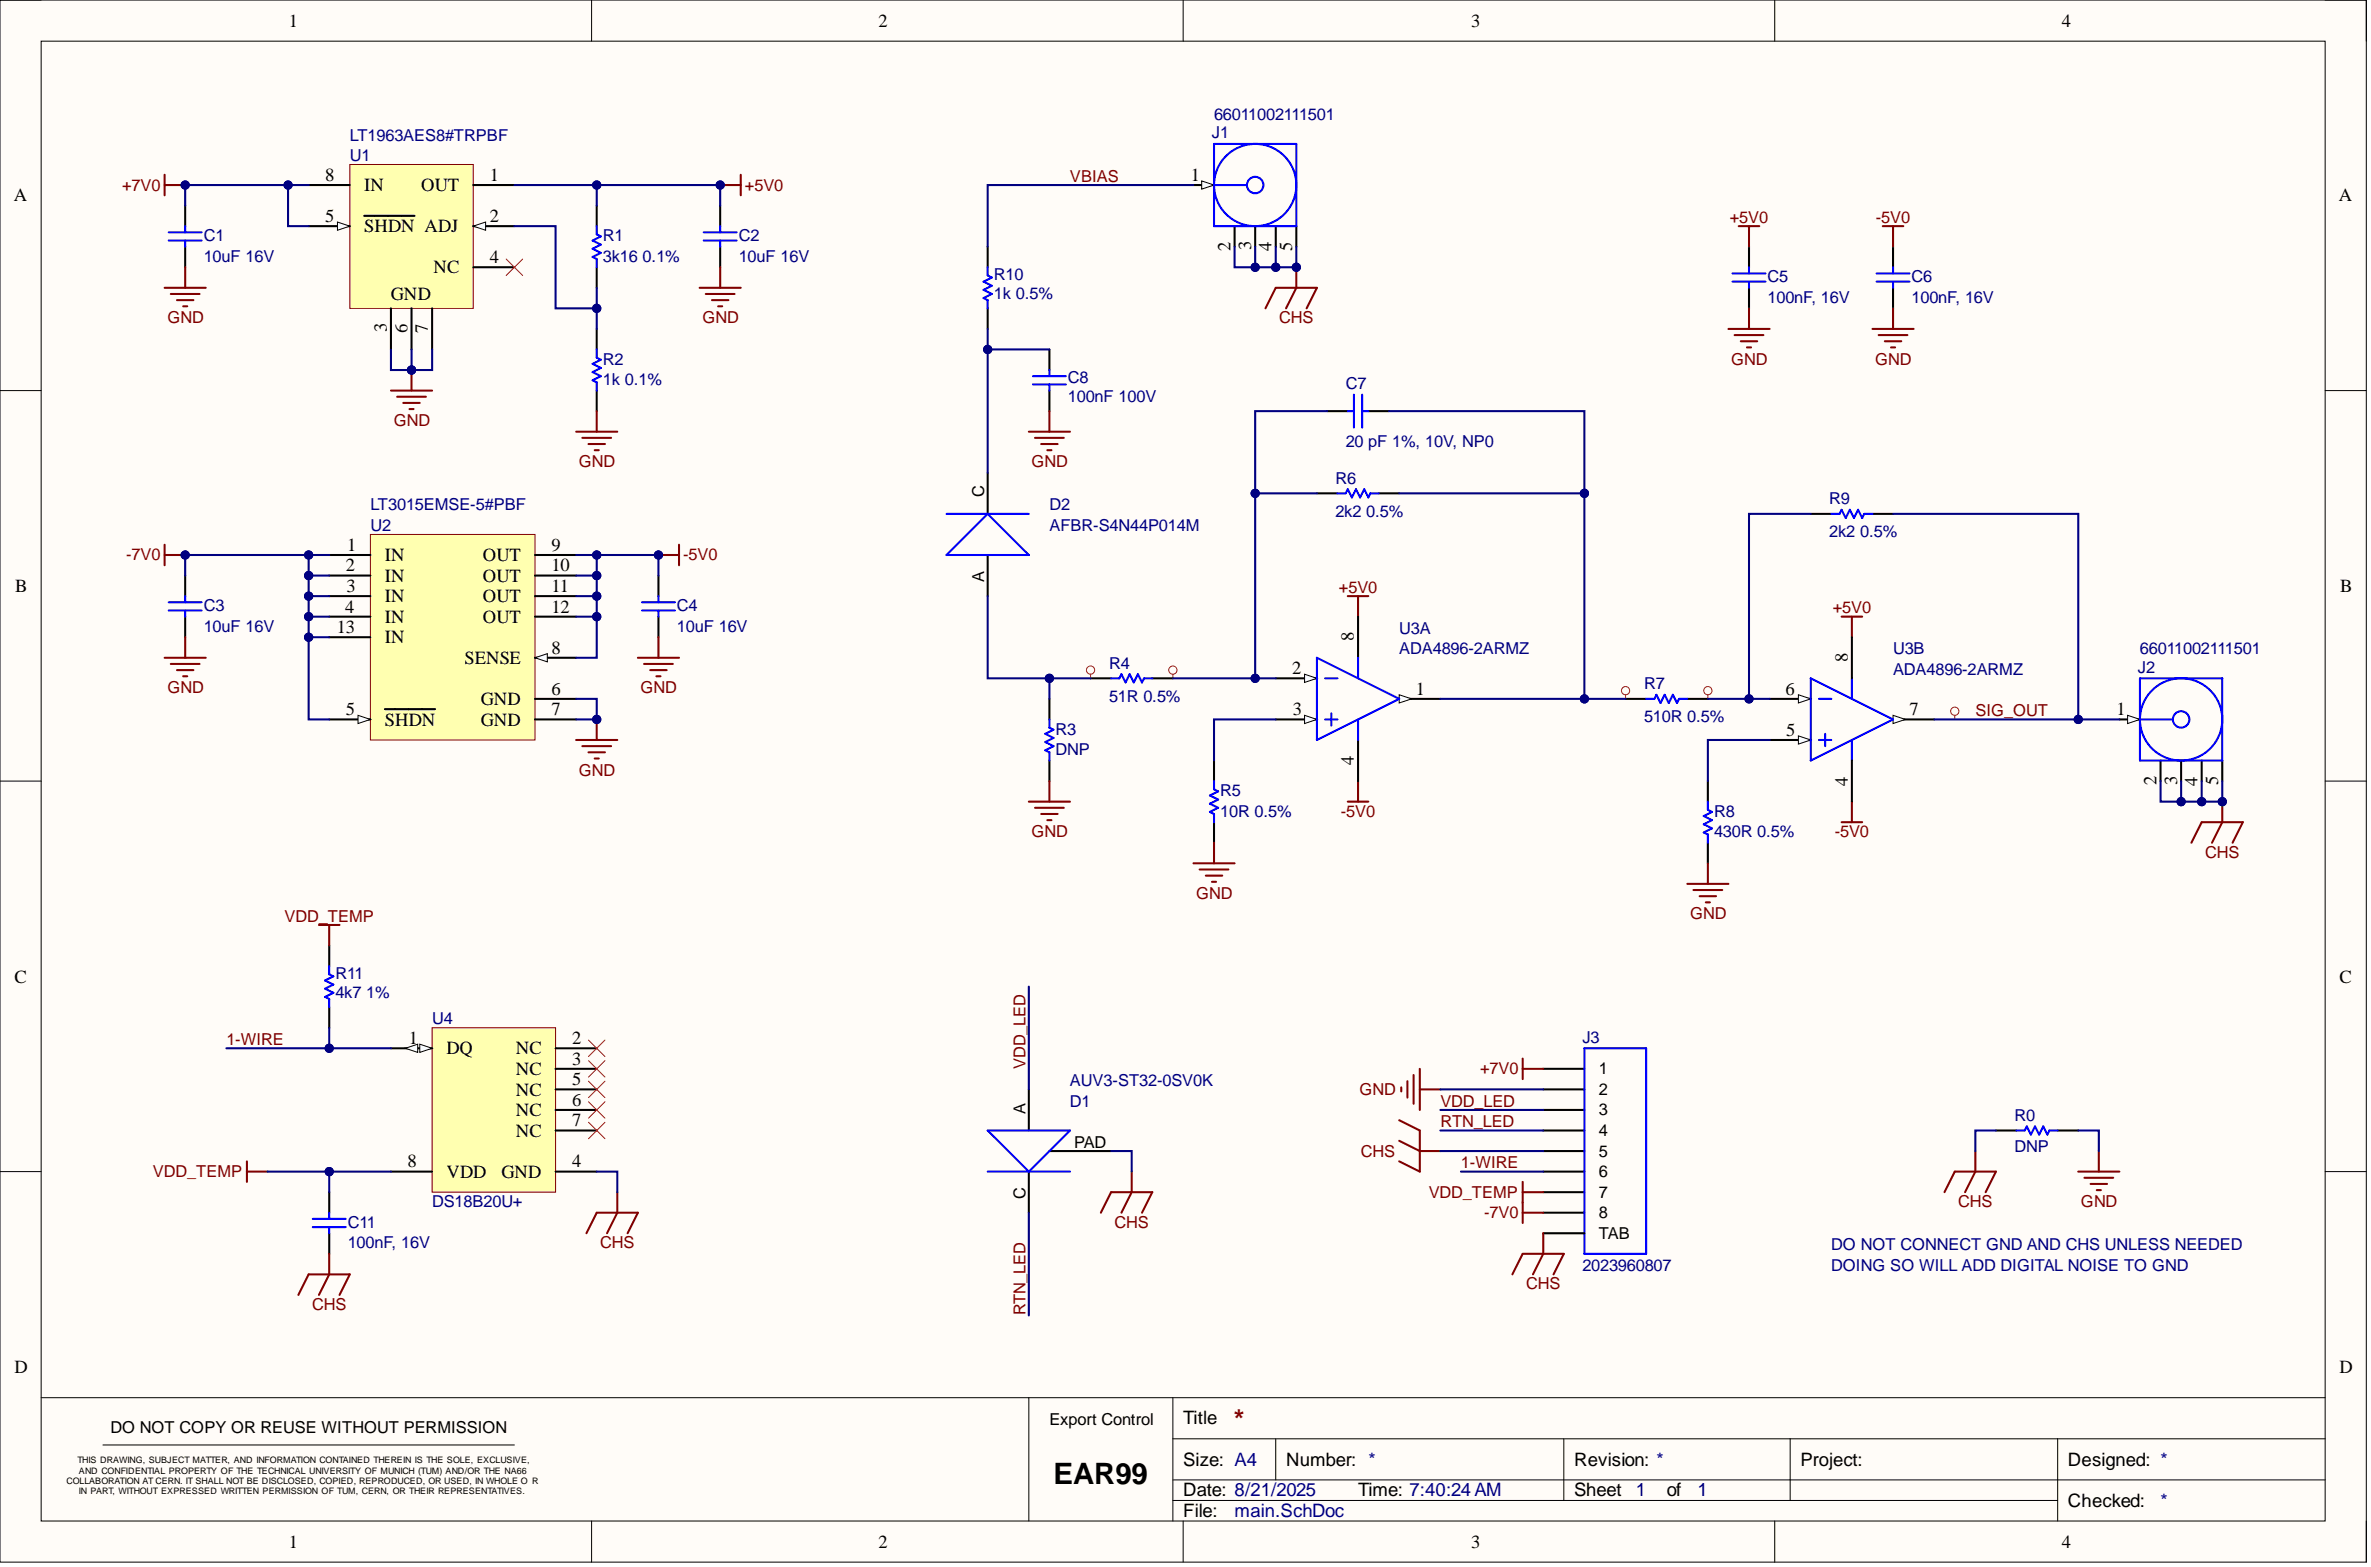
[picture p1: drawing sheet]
<svg xmlns="http://www.w3.org/2000/svg" width="292mm" height="193mm" viewBox="0 0 292 193" stroke-linecap="round" stroke-linejoin="round" font-family="sans-serif">
<defs><g id="words">
<text font-size="3.6" x="129.8" y="182.8">EAR99</text>
<text font-size="3.4" fill="#800000" x="151.6" y="175.9">*</text>
<g font-size="2.3">
<text x="35.6" y="3.3">1</text>
<text x="108.2" y="3.3">2</text>
<text x="181.3" y="3.3">3</text>
<text x="254" y="3.3">4</text>
<text x="40.1" y="22.3">8</text>
<text x="44.9" y="23.5">IN</text>
<text x="51.9" y="23.5">OUT</text>
<text x="60.3" y="22.3">1</text>
<text x="146.7" y="22.3">1</text>
<text x="1.7" y="24.8">A</text>
<text x="40.1" y="27.3">5</text>
<text x="44.9" y="28.6">SHDN ADJ</text>
<text x="60.3" y="27.3">2</text>
<text x="288.1" y="24.8">A</text>
<text x="53.4" y="33.7">NC</text>
<text x="60.3" y="32.4">4</text>
<text x="151.6" y="30.9" transform="rotate(-90 151.6 30.9)">2</text>
<text x="154.1" y="30.8" transform="rotate(-90 154.1 30.8)">3</text>
<text x="156.7" y="31" transform="rotate(-90 156.7 31)">4</text>
<text x="159.2" y="30.9" transform="rotate(-90 159.2 30.9)">5</text>
<text x="47.7" y="40.9" transform="rotate(-90 47.7 40.9)">3</text>
<text x="48.2" y="37">GND</text>
<text x="50.2" y="41" transform="rotate(-90 50.2 41)">6</text>
<text x="52.7" y="41" transform="rotate(-90 52.7 41)">7</text>
<text x="42.6" y="70.4">2</text>
<text x="42.8" y="67.8">1</text>
<text x="47.4" y="69.1">IN</text>
<text x="47.4" y="71.6">IN</text>
<text x="59.5" y="69.1">OUT</text>
<text x="59.5" y="71.6">OUT</text>
<text x="67.9" y="67.8">9</text>
<text x="67.9" y="70.4">10</text>
<text x="1.9" y="72.9">B</text>
<text x="41.5" y="78">13</text>
<text x="42.5" y="75.4">4</text>
<text x="42.7" y="72.9">3</text>
<text x="47.4" y="74.2">IN</text>
<text x="47.4" y="76.7">IN</text>
<text x="59.5" y="74.2">OUT</text>
<text x="59.5" y="76.7">OUT</text>
<text x="67.9" y="72.9">11</text>
<text x="67.9" y="75.4">12</text>
<text x="288.3" y="72.9">B</text>
<text x="47.4" y="79.2">IN</text>
<text x="57.2" y="81.8">SENSE</text>
<text x="67.9" y="80.5">8</text>
<text x="159.2" y="83">2</text>
<text x="166.8" y="79" transform="rotate(-90 166.8 79)">8</text>
<text x="227.6" y="81.5" transform="rotate(-90 227.6 81.5)">8</text>
<text x="42.6" y="88.1">5</text>
<text x="47.4" y="89.4">SHDN</text>
<text x="59.2" y="86.8">GND</text>
<text x="59.2" y="89.4">GND</text>
<text x="67.9" y="85.6">6</text>
<text x="67.9" y="88.1">7</text>
<text x="159.3" y="88.1">3</text>
<text x="174.4" y="85.6">1</text>
<text x="220" y="85.6">6</text>
<text x="235.2" y="88.1">7</text>
<text x="260.8" y="88.1">1</text>
<text x="166.8" y="94.2" transform="rotate(-90 166.8 94.2)">4</text>
<text x="220" y="90.6">5</text>
<text x="227.6" y="96.8" transform="rotate(-90 227.6 96.8)">4</text>
<text x="265.7" y="96.7" transform="rotate(-90 265.7 96.7)">2</text>
<text x="268.2" y="96.6" transform="rotate(-90 268.2 96.6)">3</text>
<text x="270.7" y="96.8" transform="rotate(-90 270.7 96.8)">4</text>
<text x="273.3" y="96.7" transform="rotate(-90 273.3 96.7)">5</text>
<text x="1.8" y="121">C</text>
<text x="288.2" y="121">C</text>
<text x="50.4" y="128.6">1</text>
<text x="55" y="129.9">DQ</text>
<text x="63.5" y="129.9">NC</text>
<text x="70.5" y="128.6">2</text>
<text x="70.5" y="131.1">3</text>
<text x="63.5" y="132.4">NC</text>
<text x="63.5" y="134.9">NC</text>
<text x="63.5" y="137.4">NC</text>
<text x="70.5" y="133.6">5</text>
<text x="70.5" y="136.2">6</text>
<text x="50.2" y="143.8">8</text>
<text x="63.5" y="140">NC</text>
<text x="70.5" y="143.8">4</text>
<text x="70.5" y="138.7">7</text>
<text x="55" y="145">VDD</text>
<text x="61.8" y="145">GND</text>
<text x="1.8" y="169.1">D</text>
<text x="288.2" y="169.1">D</text>
<text x="145.8" y="175.4">Title</text>
<text x="145.8" y="180.5">Size: A4</text>
<text x="145.8" y="184.3">Date: 8/21/2025</text>
<text x="158.4" y="180.5">Number: *</text>
<text x="167.3" y="184.3">Time: 7:40:24 AM</text>
<text x="193.9" y="180.5">Revision: *</text>
<text x="193.9" y="184.3">Sheet</text>
<text x="205.3" y="184.3">of</text>
<text x="221.8" y="180.5">Project:</text>
<text x="254.8" y="180.5">Designed: *</text>
<text x="254.8" y="185.5">Checked:</text>
<text x="35.6" y="190.6">1</text>
<text x="108.2" y="190.6">2</text>
<text x="145.8" y="186.8">File:</text>
<text x="181.3" y="190.6">3</text>
<text x="254" y="190.6">4</text>
</g>
<g font-size="2.3" fill="#000080">
<text x="201.5" y="184.3">1</text>
<text x="209.1" y="184.3">1</text>
<text x="266.2" y="185.5">*</text>
<text x="152.1" y="186.8">main.SchDoc</text>
</g>
<g font-size="2" fill="#000080">
<text x="43.1" y="17.3">LT1963AES8#TRPBF</text>
<text x="149.3" y="17">J1</text>
<text x="149.6" y="14.8">66011002111501</text>
<text x="43.1" y="19.8">U1</text>
<text x="25.1" y="29.7">C1</text>
<text x="74.3" y="29.7">R1</text>
<text x="91" y="29.7">C2</text>
<text x="25.1" y="32.2">10uF 16V</text>
<text x="74.3" y="32.2">3k16</text>
<text x="79.2" y="32.2">0.1%</text>
<text x="91" y="32.2">10uF 16V</text>
<text x="122.4" y="34.5">R10</text>
<text x="217.8" y="34.8">C5</text>
<text x="235.5" y="34.8">C6</text>
<text x="122.4" y="36.8">1k 0.5%</text>
<text x="217.8" y="37.3">100nF, 16V</text>
<text x="235.5" y="37.3">100nF, 16V</text>
<text x="74.3" y="44.9">R2</text>
<text x="74.3" y="47.4">1k 0.1%</text>
<text x="131.6" y="47.2">C8</text>
<text x="165.8" y="47.9">C7</text>
<text x="131.6" y="49.4">100nF 100V</text>
<text x="164.5" y="59.6">R6</text>
<text x="165.8" y="55">20 pF 1%, 10V, NP0</text>
<text x="45.6" y="65.4">U2</text>
<text x="45.6" y="62.9">LT3015EMSE-5#PBF</text>
<text x="129.3" y="62.9">D2</text>
<text x="129.3" y="65.4">AFBR-S4N44P014M</text>
<text x="164.5" y="63.6">2k2</text>
<text x="168.3" y="63.6">0.5%</text>
<text x="225.4" y="62.1">R9</text>
<text x="225.4" y="66.2">2k2</text>
<text x="229.2" y="66.2">0.5%</text>
<text x="25.1" y="75.3">C3</text>
<text x="25.1" y="77.8">10uF 16V</text>
<text x="83.4" y="75.3">C4</text>
<text x="83.4" y="77.8">10uF 16V</text>
<text x="136.6" y="82.4">R4</text>
<text x="172.4" y="78">U3A</text>
<text x="172.4" y="80.6">ADA4896-2ARMZ</text>
<text x="233.2" y="80.6">U3B</text>
<text x="233.2" y="83.1">ADA4896-2ARMZ</text>
<text x="263.4" y="82.9">J2</text>
<text x="263.6" y="80.6">66011002111501</text>
<text x="136.6" y="86.4">51R 0.5%</text>
<text x="202.5" y="84.9">R7</text>
<text x="202.5" y="88.9">510R 0.5%</text>
<text x="130" y="90.5">R3</text>
<text x="130" y="93">DNP</text>
<text x="150.3" y="98">R5</text>
<text x="150.3" y="100.6">10R 0.5%</text>
<text x="211.2" y="100.6">R8</text>
<text x="211.2" y="103.1">430R 0.5%</text>
<text x="41.3" y="120.6">R11</text>
<text x="41.3" y="122.8">4k7</text>
<text x="45.1" y="122.8">1%</text>
<text x="53.2" y="126.1">U4</text>
<text x="194.9" y="128.4">J3</text>
<text x="131.8" y="136.3">D1</text>
<text x="131.8" y="133.7">AUV3-ST32-0SV0K</text>
<text x="248.2" y="138">R0</text>
<text x="248.2" y="141.8">DNP</text>
<text x="53.2" y="148.7">DS18B20U+</text>
<text x="42.8" y="151.2">C11</text>
<text x="42.8" y="153.7">100nF, 16V</text>
<text x="225.6" y="154">DO NOT CONNECT GND AND CHS UNLESS NEEDED</text>
<text x="194.9" y="156.5">2023960807</text>
<text x="225.6" y="156.5">DOING SO WILL ADD DIGITAL NOISE TO GND</text>
</g>
<g font-size="2" fill="#800000">
<text x="15" y="23.5">+7V0</text>
<text x="91.8" y="23.5">+5V0</text>
<text x="131.8" y="22.4">VBIAS</text>
<text x="213.1" y="27.4">+5V0</text>
<text x="231.1" y="27.4">-5V0</text>
<text x="20.6" y="39.8">GND</text>
<text x="86.5" y="39.8">GND</text>
<text x="157.6" y="39.8">CHS</text>
<text x="213.3" y="44.9">GND</text>
<text x="231" y="44.9">GND</text>
<text x="48.5" y="52.5">GND</text>
<text x="71.3" y="57.5">GND</text>
<text x="127.1" y="57.5">GND</text>
<text x="15.5" y="69">-7V0</text>
<text x="84.2" y="69">-5V0</text>
<text x="164.9" y="73">+5V0</text>
<text x="225.8" y="75.5">+5V0</text>
<text x="20.6" y="85.4">GND</text>
<text x="78.9" y="85.4">GND</text>
<text x="243.4" y="88.2">SIG_OUT</text>
<text x="71.3" y="95.5">GND</text>
<text x="165.2" y="100.6">-5V0</text>
<text x="127.1" y="103.1">GND</text>
<text x="226" y="103.1">-5V0</text>
<text x="271.7" y="105.6">CHS</text>
<text x="35.1" y="113.5">VDD_TEMP</text>
<text x="147.4" y="110.7">GND</text>
<text x="208.2" y="113.2">GND</text>
<text x="27.9" y="128.7">1-WIRE</text>
<text x="126.3" y="131.6" transform="rotate(-90 126.3 131.6)">VDD_LED</text>
<text x="167.5" y="134.8">GND</text>
<text x="177.4" y="136.3">VDD_LED</text>
<text x="182.3" y="132.3">+7V0</text>
<text x="167.6" y="142.4">CHS</text>
<text x="177.4" y="138.8">RTN_LED</text>
<text x="180" y="143.9">1-WIRE</text>
<text x="18.8" y="145">VDD_TEMP</text>
<text x="176" y="147.5">VDD_TEMP</text>
<text x="241.2" y="148.7">CHS</text>
<text x="256.4" y="148.7">GND</text>
<text x="73.9" y="153.7">CHS</text>
<text x="137.3" y="151.2">CHS</text>
<text x="182.9" y="150">-7V0</text>
<text x="38.4" y="161.3">CHS</text>
<text x="126.3" y="162" transform="rotate(-90 126.3 162)">RTN_LED</text>
<text x="188" y="158.8">CHS</text>
</g>
<g font-size="2">
<text x="121.3" y="61.3" transform="rotate(-90 121.3 61.3)">C</text>
<text x="121.3" y="71.7" transform="rotate(-90 121.3 71.7)">A</text>
<text x="126.3" y="137.2" transform="rotate(-90 126.3 137.2)">A</text>
<text x="197" y="132.3">1</text>
<text x="197" y="134.8">2</text>
<text x="197" y="137.4">3</text>
<text x="132.3" y="141.3">PAD</text>
<text x="197" y="139.9">4</text>
<text x="197" y="142.4">5</text>
<text x="126.3" y="147.7" transform="rotate(-90 126.3 147.7)">C</text>
<text x="197" y="145">6</text>
<text x="197" y="147.5">7</text>
<text x="197" y="150">8</text>
<text x="197" y="152.5">TAB</text>
<text x="13.6" y="176.5">DO NOT COPY OR REUSE WITHOUT PERMISSION</text>
<text x="129.3" y="175.5">Export Control</text>
</g>
<g font-size="1.1">
<text x="8.2" y="182.8">COLLABORATION AT CERN. IT SHALL NOT BE DISCLOSED, COPIED, REPRODUCED, OR USED, IN WHOLE O R</text>
<text x="9.5" y="180.2">THIS DRAWING, SUBJECT MATTER, AND INFORMATION CONTAINED THEREIN IS THE SOLE, EXCLUSIVE,</text>
<text x="9.7" y="181.5">AND CONFIDENTIAL PROPERTY OF THE TECHNICAL UNIVERSITY OF MUNICH (TUM) AND/OR THE NA66</text>
<text x="9.7" y="184">IN PART, WITHOUT EXPRESSED WRITTEN PERMISSION OF TUM, CERN, OR THEIR REPRESENTATIVES.</text>
</g>
</g></defs>
<path d="M0 0h291.5v192.4h-291.5z" fill-rule="evenodd" fill="#fffcf8"/>
<path d="M0 0h291.5v192.4h-291.5z" fill="none" stroke="#000" stroke-width=".12"/>
<path d="M5.1 5.1h281.4v182.2h-281.4z" fill-rule="evenodd" fill="#fffcf8"/>
<g fill="none" stroke="#000" stroke-width=".12">
<path d="M0 0h5.1M5.1 5.1h281.4v182.2h-281.4zM72.9 0v5.1M145.8 0v5.1M218.6 0v5.1M286.5 0h5v5.1M0 48.1h5.1M286.5 48.1h5M0 96.2h5.1M286.5 96.2h5M0 144.3h5.1M286.5 144.3h5"/>
<path d="M5.1 172.1h281.4M12.7 177.9h50.7M126.7 172.1v15.2M144.5 172.1v15.2M144.5 177.2h142M157.2 177.2v5M192.7 177.2v7.6M220.5 177.2v7.6M253.5 177.2v10.1M72.9 187.3v5.1M144.5 182.2h142M144.5 184.8h109"/>
<path d="M145.8 187.3v5.1M218.6 187.3v5.1M291.5 187.3v5.1"/>
</g>
<path d="M121.7 58.2v5.1M121.7 68.3v5.1M126.7 134.2v5M126.7 144.3v5M129.3 141.7h7.6" fill="none" stroke="#000" stroke-width=".25"/>
<path d="M116.6 68.3l5.1-5 5 5zM116.6 63.3h10.1M121.7 139.2h10.1l-5.1 5.1zM121.7 144.3h10.1" fill="none" stroke="#00f" stroke-width=".25"/>
<path d="M43.1 20.3h15.2v17.7h-15.2z" fill-rule="evenodd" fill="#ffffb0"/>
<path d="M43.1 20.3h15.2v17.7h-15.2z" fill="none" stroke="#800000" stroke-width=".12"/>
<path d="M58.3 22.8h5.1M58.3 27.8h5.1" fill="none" stroke="#000" stroke-width=".25"/>
<path d="M58.3 27.8l1.5-.5v1.1z" fill="#f8fcff"/>
<path d="M58.3 27.8l1.5-.5v1.1z" fill="none" stroke="#000" stroke-width=".12"/>
<path d="M38 27.8h5.1M48.2 38v5M58.3 32.9h5.1" fill="none" stroke="#000" stroke-width=".25"/>
<path d="M41.6 27.3l1.5 .5-1.5 .6z" fill="#f8fcff"/>
<path d="M41.6 27.3l1.5 .5-1.5 .6z" fill="none" stroke="#000" stroke-width=".12"/>
<path d="M22.8 25.3v2.5M22.8 30.4v2.5M38 22.8h5.1M44.9 26.6h6.2M50.7 38v5M53.2 38v5M88.7 25.3v2.5M88.7 30.4v2.5" fill="none" stroke="#000" stroke-width=".25"/>
<path d="M20.8 28.6h4M20.8 29.6h4M22.8 27.8v.8M22.8 29.6v.8M86.7 28.6h4.1M86.7 29.6h4.1M88.7 27.8v.8M88.7 29.6v.8" fill="none" stroke="#00f" stroke-width=".25"/>
<path d="M20.3 21.5v2.6M20.3 22.8h2.5" fill="none" stroke="#800000" stroke-width=".25"/>
<circle cx="22.8" cy="22.8" r=".51" fill="#000080"/>
<circle cx="22.8" cy="22.8" r=".51" fill="none" stroke="#000080" stroke-width=".12"/>
<path d="M20.3 35.4h5M21 36.2h3.6M21.8 37h2M22.6 37.7h.5M22.8 32.9v2.5M48.2 48.1h5M48.9 48.9h3.6M49.7 49.6h2M50.4 50.4h.6M50.7 45.6v2.5" fill="none" stroke="#800000" stroke-width=".25"/>
<circle cx="50.7" cy="45.6" r=".51" fill="#000080"/>
<circle cx="50.7" cy="45.6" r=".51" fill="none" stroke="#000080" stroke-width=".12"/>
<path d="M73.5 25.3v2.5M73.5 32.9v2.5" fill="none" stroke="#000" stroke-width=".25"/>
<path d="M73.5 27.8v1.1l.5 .2-1 .5 1 .5-1 .5 1 .5-1 .5 .5 .3v1" fill="none" stroke="#00f" stroke-width=".25"/>
<path d="M88.7 22.8h2.6M91.3 21.5v2.6" fill="none" stroke="#800000" stroke-width=".25"/>
<circle cx="88.7" cy="22.8" r=".51" fill="#000080"/>
<circle cx="88.7" cy="22.8" r=".51" fill="none" stroke="#000080" stroke-width=".12"/>
<path d="M73.5 40.5v2.5M73.5 48.1v2.5" fill="none" stroke="#000" stroke-width=".25"/>
<path d="M73.5 43v1l.5 .3-1 .5 1 .5-1 .5 1 .5-1 .5 .5 .3v1" fill="none" stroke="#00f" stroke-width=".25"/>
<path d="M86.2 35.4h5.1M86.9 36.2h3.6M87.7 37h2M88.5 37.7h.5M88.7 32.9v2.5M71 53.2h5M71.7 53.9h3.6M72.5 54.7h2M73.3 55.4h.5M73.5 50.6v2.6" fill="none" stroke="#800000" stroke-width=".25"/>
<path d="M62.4 31.9l2 2M64.4 31.9l-2 2" fill="none" stroke="#f00" stroke-width=".12"/>
<path d="M45.6 65.8h20.3v25.3h-20.3z" fill-rule="evenodd" fill="#ffffb0"/>
<path d="M45.6 65.8h20.3v25.3h-20.3z" fill="none" stroke="#800000" stroke-width=".12"/>
<path d="M40.6 68.3h5M40.6 70.9h5M40.6 73.4h5M40.6 75.9h5M40.6 88.6h5" fill="none" stroke="#000" stroke-width=".25"/>
<path d="M44.1 88.1l1.5 .5-1.5 .5z" fill="#f8fcff"/>
<path d="M44.1 88.1l1.5 .5-1.5 .5z" fill="none" stroke="#000" stroke-width=".12"/>
<path d="M47.4 87.3h6.2M65.9 86.1h5.1M65.9 88.6h5.1M65.9 81h5.1" fill="none" stroke="#000" stroke-width=".25"/>
<path d="M65.9 81l1.5-.5v1z" fill="#f8fcff"/>
<path d="M65.9 81l1.5-.5v1z" fill="none" stroke="#000" stroke-width=".12"/>
<path d="M22.8 70.9v2.5M22.8 75.9v2.6M40.6 78.5h5M65.9 68.3h5.1M65.9 70.9h5.1M65.9 73.4h5.1M65.9 75.9h5.1M81.1 70.9v2.5M81.1 75.9v2.6" fill="none" stroke="#000" stroke-width=".25"/>
<path d="M20.8 74.2h4M20.8 75.2h4M22.8 73.4v.8M22.8 75.2v.7M79.1 74.2h4M79.1 75.2h4M81.1 73.4v.8M81.1 75.2v.7" fill="none" stroke="#00f" stroke-width=".25"/>
<path d="M22.8 78.5v2.5M20.3 81h5M21 81.8h3.6M21.8 82.5h2M22.6 83.3h.5M71 91.1h5M71.7 91.9h3.6M72.5 92.6h2M73.3 93.4h.5M73.5 88.6v2.5" fill="none" stroke="#800000" stroke-width=".25"/>
<circle cx="73.5" cy="88.6" r=".51" fill="#000080"/>
<circle cx="73.5" cy="88.6" r=".51" fill="none" stroke="#000080" stroke-width=".12"/>
<path d="M81.1 78.5v2.5M81.1 68.3h2.6M83.7 67.1v2.5M78.6 81h5.1M79.3 81.8h3.6M80.1 82.5h2M80.9 83.3h.5" fill="none" stroke="#800000" stroke-width=".25"/>
<circle cx="81.1" cy="68.3" r=".51" fill="#000080"/>
<circle cx="81.1" cy="68.3" r=".51" fill="none" stroke="#000080" stroke-width=".12"/>
<path d="M20.3 67.1v2.5M20.3 68.3h2.5" fill="none" stroke="#800000" stroke-width=".25"/>
<circle cx="22.8" cy="68.3" r=".51" fill="#000080"/>
<circle cx="22.8" cy="68.3" r=".51" fill="none" stroke="#000080" stroke-width=".12"/>
<g fill="none" stroke="#000" stroke-width=".25">
<path d="M163.5 50.6h2.5M168.6 50.6h2.5M162.2 60.8h2.6M169.8 60.8h2.6M223.1 63.3h2.5M230.7 63.3h2.5M129.3 86.1v2.5M129.3 93.7v2.5M134.4 83.5h2.5M142 83.5h2.5M149.6 93.7v2.5M172.4 86.1h5"/>
<path d="M200.3 86.1h2.5M207.9 86.1h2.5M210.4 96.2v2.5M149.6 101.3v2.5M210.4 103.8v2.5"/>
</g>
<path d="M166 50.6h.8M166.8 48.6v4.1M167.8 48.6v4.1M167.8 50.6h.8M164.8 60.8h1l.2-.6 .5 1.1 .6-1.1 .5 1.1 .5-1.1 .5 1.1 .2-.5h1M225.6 63.3h1l.3-.5 .5 1 .5-1 .5 1 .5-1 .5 1 .3-.5h1M129.3 88.6v1l.5 .3-1 .5 1 .5-1 .5 1 .5-1 .5 .5 .2v1.1M136.9 83.5h1l.3-.5 .5 1 .5-1 .5 1 .5-1 .5 1 .2-.5h1.1M149.6 96.2v1l.5 .3-1 .5 1 .5-1 .5 1 .5-1 .5 .5 .2v1.1M202.8 86.1h1l.3-.5 .5 1 .5-1 .5 1 .5-1 .5 1 .3-.5h1M210.4 98.7v1l.5 .3-1 .5 1 .5-1 .5 1 .5-1 .5 .5 .3v1" fill="none" stroke="#00f" stroke-width=".25"/>
<g fill="none" stroke="#800000" stroke-width=".25">
<path d="M166 73.4h2.6M167.3 73.4v2.5M226.9 75.9h2.5M228.1 75.9v2.6M126.7 98.7h5.1M127.5 99.5h3.6M129.3 96.2v2.5M166 98.7h2.6M167.3 96.2v2.5M228.1 98.7v2.6M128.3 100.2h2M129 101h.5"/>
<path d="M147 106.3h5.1M147.8 107.1h3.5M148.5 107.8h2.1M149.3 108.6h.5M149.6 103.8v2.5M207.9 108.8h5M208.6 109.6h3.6M209.4 110.4h2M210.1 111.1h.6M210.4 106.3v2.5M226.9 101.3h2.5"/>
</g>
<path d="M172.4 85.6l1.5 .5-1.5 .5z" fill="#f8fcff"/>
<path d="M172.4 85.6l1.5 .5-1.5 .5z" fill="none" stroke="#000" stroke-width=".12"/>
<path d="M157.2 83.5h5" fill="none" stroke="#000" stroke-width=".25"/>
<path d="M160.7 83l1.5 .5-1.5 .5z" fill="#f8fcff"/>
<path d="M160.7 83l1.5 .5-1.5 .5z" fill="none" stroke="#000" stroke-width=".12"/>
<path d="M157.2 88.6h5" fill="none" stroke="#000" stroke-width=".25"/>
<path d="M160.7 88.1l1.5 .5-1.5 .5z" fill="#f8fcff"/>
<path d="M160.7 88.1l1.5 .5-1.5 .5z" fill="none" stroke="#000" stroke-width=".12"/>
<path d="M167.3 75.9v5.1M167.3 91.1v5.1M218 91.1h5.1" fill="none" stroke="#000" stroke-width=".25"/>
<path d="M162.2 81l10.2 5.1-10.2 5zM163.3 83.5h1.5M163.3 88.6h1.5M164 87.8v1.6M167.3 81v2.5M167.3 88.6v2.5" fill="none" stroke="#00f" stroke-width=".25"/>
<path d="M221.6 90.6l1.5 .5-1.5 .5z" fill="#f8fcff"/>
<path d="M221.6 90.6l1.5 .5-1.5 .5z" fill="none" stroke="#000" stroke-width=".12"/>
<path d="M218 86.1h5.1" fill="none" stroke="#000" stroke-width=".25"/>
<path d="M221.6 85.6l1.5 .5-1.5 .5z" fill="#f8fcff"/>
<path d="M221.6 85.6l1.5 .5-1.5 .5z" fill="none" stroke="#000" stroke-width=".12"/>
<path d="M233.2 88.6h5.1" fill="none" stroke="#000" stroke-width=".25"/>
<path d="M233.2 88.1l1.5 .5-1.5 .5z" fill="#f8fcff"/>
<path d="M233.2 88.1l1.5 .5-1.5 .5z" fill="none" stroke="#000" stroke-width=".12"/>
<g fill="none" stroke="#00f" stroke-width=".25">
<path d="M213.4 33.7h4.1M213.4 34.7h4.1M215.5 32.9v.8M215.5 34.7v.7M231.2 33.7h4M231.2 34.7h4M233.2 32.9v.8M233.2 34.7v.7M223.1 83.5l10.1 5.1-10.1 5.1zM224.1 86.1h1.5M224.1 91.1h1.5M224.9 90.4v1.5"/>
<path d="M228.1 83.5v2.6M228.1 91.1v2.6"/>
<circle cx="154.6" cy="22.8" r="5.1"/>
<circle cx="154.6" cy="22.8" r="1.01"/>
</g>
<path d="M147 22.8h2.6M159.7 27.8v2.6M215.5 30.4v2.5M215.5 35.4v2.6M233.2 30.4v2.5M233.2 35.4v2.6M228.1 78.5v5M228.1 93.7v5" fill="none" stroke="#000" stroke-width=".25"/>
<g fill="none" stroke="#800000" stroke-width=".25">
<path d="M214.2 27.8h2.5M215.5 27.8v2.6M215.5 38v2.5M231.9 27.8h2.6M233.2 27.8v2.6M233.2 38v2.5M212.9 40.5h5.1M213.7 41.3h3.5M214.5 42h2M215.2 42.8h.5M230.7 40.5h5.1M231.4 41.3h3.6"/>
<path d="M232.2 42h2M233 42.8h.5"/>
</g>
<g fill="none" stroke="#f00" stroke-width=".12">
<path d="M134.4 83v.5M144.5 83v.5M200.3 85.6v.5M210.4 85.6v.5M240.8 88.1v.5"/>
<circle cx="134.4" cy="82.5" r=".51"/>
<circle cx="144.5" cy="82.5" r=".51"/>
<circle cx="200.3" cy="85.1" r=".51"/>
<circle cx="210.4" cy="85.1" r=".51"/>
<circle cx="240.8" cy="87.6" r=".51"/>
</g>
<path d="M148 22.3l1.6 .5-1.6 .5z" fill="#f8fcff"/>
<path d="M148 22.3l1.6 .5-1.6 .5z" fill="none" stroke="#000" stroke-width=".12"/>
<path d="M152.1 27.8v2.6M154.6 27.8v2.6M157.2 27.8v2.6M261.1 88.6h2.5M273.8 93.7v2.5" fill="none" stroke="#000" stroke-width=".25"/>
<g fill="none" stroke="#00f" stroke-width=".25">
<path d="M149.6 17.7h10.1v10.1h-10.1zM149.6 22.8h4"/>
<circle cx="268.7" cy="88.6" r="5.1"/>
<circle cx="268.7" cy="88.6" r="1.01"/>
</g>
<path d="M262.1 88.1l1.5 .5-1.5 .5z" fill="#f8fcff"/>
<path d="M262.1 88.1l1.5 .5-1.5 .5z" fill="none" stroke="#000" stroke-width=".12"/>
<path d="M121.7 30.4v2.5M121.7 38v2.5M129.3 43v2.6M129.3 48.1v2.5M266.2 93.7v2.5M268.7 93.7v2.5M271.2 93.7v2.5M245.9 139.2h2.5M253.5 139.2h2.5" fill="none" stroke="#000" stroke-width=".25"/>
<path d="M121.7 32.9v1l.5 .3-1 .5 1 .5-1 .5 1 .5-1 .5 .5 .3v1M127.3 46.3h4M127.3 47.3h4M129.3 45.6v.7M129.3 47.3v.8M263.6 83.5h10.2v10.2h-10.2zM263.6 88.6h4.1M248.4 139.2h1l.3-.5 .5 1 .5-1 .5 1 .5-1 .5 1 .3-.5h1" fill="none" stroke="#00f" stroke-width=".25"/>
<path d="M126.7 53.2h5.1M127.5 53.9h3.6M128.3 54.7h2M129 55.4h.5M129.3 50.6v2.6M239.6 146.8l1.2-2.5h5.1l-1.3 2.5M243.4 141.7v2.6l-1.3 2.5M256 144.3h5.1M256.8 145h3.5M257.6 145.8h2M258.3 146.6h.5M258.6 141.7v2.6" fill="none" stroke="#800000" stroke-width=".25"/>
<path d="M53.2 126.6h15.2v20.2h-15.2z" fill-rule="evenodd" fill="#ffffb0"/>
<path d="M53.2 126.6h15.2v20.2h-15.2z" fill="none" stroke="#800000" stroke-width=".12"/>
<path d="M48.2 129.1h5" fill="none" stroke="#000" stroke-width=".25"/>
<path d="M51.7 128.6l1.5 .5-1.5 .5z" fill="#f8fcff"/>
<path d="M51.7 128.6l1.5 .5-1.5 .5z" fill="none" stroke="#000" stroke-width=".12"/>
<path d="M49.9 129.1l1.6-.5v1z" fill="#f8fcff"/>
<path d="M49.9 129.1l1.6-.5v1z" fill="none" stroke="#000" stroke-width=".12"/>
<path d="M68.4 129.1h5.1M68.4 131.6h5.1M68.4 134.2h5.1M68.4 136.7h5.1M68.4 139.2h5.1M48.2 144.3h5M68.4 144.3h5.1" fill="none" stroke="#000" stroke-width=".25"/>
<path d="M155.9 38l1.3-2.6h5l-1.2 2.6M159.7 32.9v2.5l-1.3 2.6" fill="none" stroke="#800000" stroke-width=".25"/>
<circle cx="159.7" cy="32.9" r=".51" fill="#000080"/>
<circle cx="159.7" cy="32.9" r=".51" fill="none" stroke="#000080" stroke-width=".12"/>
<path d="M273.8 98.7v2.6l-1.3 2.5M270 103.8l1.2-2.5h5.1l-1.3 2.5" fill="none" stroke="#800000" stroke-width=".25"/>
<circle cx="273.8" cy="98.7" r=".51" fill="#000080"/>
<circle cx="273.8" cy="98.7" r=".51" fill="none" stroke="#000080" stroke-width=".12"/>
<g fill="none" stroke="#000" stroke-width=".25">
<path d="M40.6 116.4v2.6M40.6 124v2.6M190.1 131.6h5.1M190.1 134.2h5.1M190.1 136.7h5.1M190.1 139.2h5.1M40.6 146.8v2.5M40.6 151.9v2.5M190.1 141.7h5.1M190.1 144.3h5.1M190.1 146.8h5.1M190.1 149.3h5.1"/>
<path d="M190.1 151.9h5.1"/>
</g>
<path d="M40.6 119v1l.5 .2-1 .5 1 .5-1 .6 1 .5-1 .5 .5 .2v1M195.2 129.1h7.6v25.3h-7.6zM38.5 150.1h4.1M38.5 151.1h4.1M40.6 149.3v.8M40.6 151.1v.8" fill="none" stroke="#00f" stroke-width=".25"/>
<g fill="none" stroke="#800000" stroke-width=".25">
<path d="M39.3 113.9h2.5M40.6 113.9v2.5M172.4 138l2.5 1.2v5.1l-2.5-1.3M172.6 133.9v.5M173.4 133.1v2.1M174.2 132.4v3.5M174.9 131.6v5.1M174.9 134.2h2.5M187.6 130.4v2.5M187.6 131.6h2.5M30.4 143v2.5M30.4 144.3h2.6"/>
<path d="M36.8 159.5l1.2-2.6h5.1l-1.3 2.6M40.6 154.4v2.5l-1.3 2.6M72.2 151.9l1.3-2.6h5.1l-1.3 2.6M76 146.8v2.5l-1.2 2.6M135.6 149.3l1.3-2.5h5.1l-1.3 2.5M139.4 144.3v2.5l-1.2 2.5M172.4 140.5l2.5 1.2h2.5M186.3 156.9l1.3-2.5h5.1l-1.3 2.5M187.6 149.3h2.5M187.6 145.5v5.1M187.6 146.8h2.5M190.1 151.9v2.5l-1.2 2.5"/>
</g>
<path d="M72.5 128.1l2 2M72.5 130.6l2 2M72.5 133.1l2 2.1M72.5 135.7l2 2M72.5 138.2l2 2M74.5 128.1l-2 2M74.5 130.6l-2 2M74.5 133.1l-2 2.1M74.5 135.7l-2 2M74.5 138.2l-2 2" fill="none" stroke="#f00" stroke-width=".12"/>
<path d="M38 22.8h-2.5v5h2.5" fill="none" stroke="#000080" stroke-width=".25"/>
<circle cx="35.5" cy="22.8" r=".51" fill="#000080"/>
<circle cx="35.5" cy="22.8" r=".51" fill="none" stroke="#000080" stroke-width=".12"/>
<path d="M35.5 22.8h-12.7v2.5" fill="none" stroke="#000080" stroke-width=".25"/>
<circle cx="35.5" cy="22.8" r=".51" fill="#000080"/>
<circle cx="35.5" cy="22.8" r=".51" fill="none" stroke="#000080" stroke-width=".12"/>
<circle cx="22.8" cy="22.8" r=".51" fill="#000080"/>
<circle cx="22.8" cy="22.8" r=".51" fill="none" stroke="#000080" stroke-width=".12"/>
<path d="M48.2 43v2.6h2.5v-2.6" fill="none" stroke="#000080" stroke-width=".25"/>
<circle cx="50.7" cy="45.6" r=".51" fill="#000080"/>
<circle cx="50.7" cy="45.6" r=".51" fill="none" stroke="#000080" stroke-width=".12"/>
<path d="M53.2 43v2.6h-2.5" fill="none" stroke="#000080" stroke-width=".25"/>
<circle cx="50.7" cy="45.6" r=".51" fill="#000080"/>
<circle cx="50.7" cy="45.6" r=".51" fill="none" stroke="#000080" stroke-width=".12"/>
<path d="M63.4 27.8h5v10.2h5.1v-2.6" fill="none" stroke="#000080" stroke-width=".25"/>
<circle cx="73.5" cy="38" r=".51" fill="#000080"/>
<circle cx="73.5" cy="38" r=".51" fill="none" stroke="#000080" stroke-width=".12"/>
<path d="M73.5 38v2.5" fill="none" stroke="#000080" stroke-width=".25"/>
<circle cx="73.5" cy="38" r=".51" fill="#000080"/>
<circle cx="73.5" cy="38" r=".51" fill="none" stroke="#000080" stroke-width=".12"/>
<path d="M63.4 22.8h10.1v2.5" fill="none" stroke="#000080" stroke-width=".25"/>
<circle cx="73.5" cy="22.8" r=".51" fill="#000080"/>
<circle cx="73.5" cy="22.8" r=".51" fill="none" stroke="#000080" stroke-width=".12"/>
<path d="M73.5 22.8h15.2v2.5" fill="none" stroke="#000080" stroke-width=".25"/>
<circle cx="73.5" cy="22.8" r=".51" fill="#000080"/>
<circle cx="73.5" cy="22.8" r=".51" fill="none" stroke="#000080" stroke-width=".12"/>
<circle cx="88.7" cy="22.8" r=".51" fill="#000080"/>
<circle cx="88.7" cy="22.8" r=".51" fill="none" stroke="#000080" stroke-width=".12"/>
<path d="M40.6 78.5h-2.6v10.1h2.6" fill="none" stroke="#000080" stroke-width=".25"/>
<circle cx="38" cy="78.5" r=".51" fill="#000080"/>
<circle cx="38" cy="78.5" r=".51" fill="none" stroke="#000080" stroke-width=".12"/>
<path d="M40.6 75.9h-2.6v2.6" fill="none" stroke="#000080" stroke-width=".25"/>
<circle cx="38" cy="78.5" r=".51" fill="#000080"/>
<circle cx="38" cy="78.5" r=".51" fill="none" stroke="#000080" stroke-width=".12"/>
<circle cx="38" cy="75.9" r=".51" fill="#000080"/>
<circle cx="38" cy="75.9" r=".51" fill="none" stroke="#000080" stroke-width=".12"/>
<path d="M40.6 73.4h-2.6v2.5" fill="none" stroke="#000080" stroke-width=".25"/>
<circle cx="38" cy="75.9" r=".51" fill="#000080"/>
<circle cx="38" cy="75.9" r=".51" fill="none" stroke="#000080" stroke-width=".12"/>
<circle cx="38" cy="73.4" r=".51" fill="#000080"/>
<circle cx="38" cy="73.4" r=".51" fill="none" stroke="#000080" stroke-width=".12"/>
<path d="M40.6 70.9h-2.6v2.5" fill="none" stroke="#000080" stroke-width=".25"/>
<circle cx="38" cy="73.4" r=".51" fill="#000080"/>
<circle cx="38" cy="73.4" r=".51" fill="none" stroke="#000080" stroke-width=".12"/>
<circle cx="38" cy="70.9" r=".51" fill="#000080"/>
<circle cx="38" cy="70.9" r=".51" fill="none" stroke="#000080" stroke-width=".12"/>
<path d="M40.6 68.3h-2.6v2.6" fill="none" stroke="#000080" stroke-width=".25"/>
<circle cx="38" cy="70.9" r=".51" fill="#000080"/>
<circle cx="38" cy="70.9" r=".51" fill="none" stroke="#000080" stroke-width=".12"/>
<circle cx="38" cy="68.3" r=".51" fill="#000080"/>
<circle cx="38" cy="68.3" r=".51" fill="none" stroke="#000080" stroke-width=".12"/>
<path d="M71 68.3h2.5v2.6h-2.5" fill="none" stroke="#000080" stroke-width=".25"/>
<circle cx="73.5" cy="68.3" r=".51" fill="#000080"/>
<circle cx="73.5" cy="68.3" r=".51" fill="none" stroke="#000080" stroke-width=".12"/>
<circle cx="73.5" cy="70.9" r=".51" fill="#000080"/>
<circle cx="73.5" cy="70.9" r=".51" fill="none" stroke="#000080" stroke-width=".12"/>
<path d="M73.5 70.9v2.5h-2.5" fill="none" stroke="#000080" stroke-width=".25"/>
<circle cx="73.5" cy="70.9" r=".51" fill="#000080"/>
<circle cx="73.5" cy="70.9" r=".51" fill="none" stroke="#000080" stroke-width=".12"/>
<circle cx="73.5" cy="73.4" r=".51" fill="#000080"/>
<circle cx="73.5" cy="73.4" r=".51" fill="none" stroke="#000080" stroke-width=".12"/>
<path d="M73.5 73.4v2.5h-2.5" fill="none" stroke="#000080" stroke-width=".25"/>
<circle cx="73.5" cy="73.4" r=".51" fill="#000080"/>
<circle cx="73.5" cy="73.4" r=".51" fill="none" stroke="#000080" stroke-width=".12"/>
<circle cx="73.5" cy="75.9" r=".51" fill="#000080"/>
<circle cx="73.5" cy="75.9" r=".51" fill="none" stroke="#000080" stroke-width=".12"/>
<path d="M73.5 75.9v5.1h-2.5" fill="none" stroke="#000080" stroke-width=".25"/>
<circle cx="73.5" cy="75.9" r=".51" fill="#000080"/>
<circle cx="73.5" cy="75.9" r=".51" fill="none" stroke="#000080" stroke-width=".12"/>
<path d="M73.5 68.3h7.6v2.6" fill="none" stroke="#000080" stroke-width=".25"/>
<circle cx="73.5" cy="68.3" r=".51" fill="#000080"/>
<circle cx="73.5" cy="68.3" r=".51" fill="none" stroke="#000080" stroke-width=".12"/>
<circle cx="81.1" cy="68.3" r=".51" fill="#000080"/>
<circle cx="81.1" cy="68.3" r=".51" fill="none" stroke="#000080" stroke-width=".12"/>
<path d="M38 68.3h-15.2v2.6" fill="none" stroke="#000080" stroke-width=".25"/>
<circle cx="38" cy="68.3" r=".51" fill="#000080"/>
<circle cx="38" cy="68.3" r=".51" fill="none" stroke="#000080" stroke-width=".12"/>
<circle cx="22.8" cy="68.3" r=".51" fill="#000080"/>
<circle cx="22.8" cy="68.3" r=".51" fill="none" stroke="#000080" stroke-width=".12"/>
<path d="M71 86.1h2.5v2.5h-2.5" fill="none" stroke="#000080" stroke-width=".25"/>
<circle cx="73.5" cy="88.6" r=".51" fill="#000080"/>
<circle cx="73.5" cy="88.6" r=".51" fill="none" stroke="#000080" stroke-width=".12"/>
<path d="M134.4 83.5h-5.1v2.6M157.2 88.6h-7.6v5.1" fill="none" stroke="#000080" stroke-width=".25"/>
<circle cx="129.3" cy="83.5" r=".51" fill="#000080"/>
<circle cx="129.3" cy="83.5" r=".51" fill="none" stroke="#000080" stroke-width=".12"/>
<path d="M172.4 60.8h22.8v25.3" fill="none" stroke="#000080" stroke-width=".25"/>
<circle cx="195.2" cy="60.8" r=".51" fill="#000080"/>
<circle cx="195.2" cy="60.8" r=".51" fill="none" stroke="#000080" stroke-width=".12"/>
<circle cx="195.2" cy="86.1" r=".51" fill="#000080"/>
<circle cx="195.2" cy="86.1" r=".51" fill="none" stroke="#000080" stroke-width=".12"/>
<path d="M162.2 60.8h-7.6v22.7" fill="none" stroke="#000080" stroke-width=".25"/>
<circle cx="154.6" cy="60.8" r=".51" fill="#000080"/>
<circle cx="154.6" cy="60.8" r=".51" fill="none" stroke="#000080" stroke-width=".12"/>
<circle cx="154.6" cy="83.5" r=".51" fill="#000080"/>
<circle cx="154.6" cy="83.5" r=".51" fill="none" stroke="#000080" stroke-width=".12"/>
<path d="M163.5 50.6h-8.9v10.2" fill="none" stroke="#000080" stroke-width=".25"/>
<circle cx="154.6" cy="60.8" r=".51" fill="#000080"/>
<circle cx="154.6" cy="60.8" r=".51" fill="none" stroke="#000080" stroke-width=".12"/>
<path d="M171.1 50.6h24.1v10.2" fill="none" stroke="#000080" stroke-width=".25"/>
<circle cx="195.2" cy="60.8" r=".51" fill="#000080"/>
<circle cx="195.2" cy="60.8" r=".51" fill="none" stroke="#000080" stroke-width=".12"/>
<path d="M223.1 63.3h-7.6v22.8M218 91.1h-7.6v5.1" fill="none" stroke="#000080" stroke-width=".25"/>
<circle cx="215.5" cy="86.1" r=".51" fill="#000080"/>
<circle cx="215.5" cy="86.1" r=".51" fill="none" stroke="#000080" stroke-width=".12"/>
<path d="M233.2 63.3h22.8v25.3" fill="none" stroke="#000080" stroke-width=".25"/>
<circle cx="256" cy="88.6" r=".51" fill="#000080"/>
<circle cx="256" cy="88.6" r=".51" fill="none" stroke="#000080" stroke-width=".12"/>
<path d="M144.5 83.5h12.7" fill="none" stroke="#000080" stroke-width=".25"/>
<circle cx="154.6" cy="83.5" r=".51" fill="#000080"/>
<circle cx="154.6" cy="83.5" r=".51" fill="none" stroke="#000080" stroke-width=".12"/>
<path d="M177.4 86.1h22.9" fill="none" stroke="#000080" stroke-width=".25"/>
<circle cx="195.2" cy="86.1" r=".51" fill="#000080"/>
<circle cx="195.2" cy="86.1" r=".51" fill="none" stroke="#000080" stroke-width=".12"/>
<path d="M210.4 86.1h7.6" fill="none" stroke="#000080" stroke-width=".25"/>
<circle cx="215.5" cy="86.1" r=".51" fill="#000080"/>
<circle cx="215.5" cy="86.1" r=".51" fill="none" stroke="#000080" stroke-width=".12"/>
<path d="M238.3 88.6h22.8" fill="none" stroke="#000080" stroke-width=".25"/>
<circle cx="256" cy="88.6" r=".51" fill="#000080"/>
<circle cx="256" cy="88.6" r=".51" fill="none" stroke="#000080" stroke-width=".12"/>
<path d="M121.7 73.4v10.1h7.6" fill="none" stroke="#000080" stroke-width=".25"/>
<circle cx="129.3" cy="83.5" r=".51" fill="#000080"/>
<circle cx="129.3" cy="83.5" r=".51" fill="none" stroke="#000080" stroke-width=".12"/>
<path d="M121.7 40.5v17.7" fill="none" stroke="#000080" stroke-width=".25"/>
<circle cx="121.7" cy="43" r=".51" fill="#000080"/>
<circle cx="121.7" cy="43" r=".51" fill="none" stroke="#000080" stroke-width=".12"/>
<path d="M121.7 43h7.6" fill="none" stroke="#000080" stroke-width=".25"/>
<circle cx="121.7" cy="43" r=".51" fill="#000080"/>
<circle cx="121.7" cy="43" r=".51" fill="none" stroke="#000080" stroke-width=".12"/>
<path d="M147 22.8h-25.3v7.6M152.1 30.4v2.5h2.5v-2.5M245.9 139.2h-2.5v2.5M256 139.2h2.6v2.5" fill="none" stroke="#000080" stroke-width=".25"/>
<circle cx="154.6" cy="32.9" r=".51" fill="#000080"/>
<circle cx="154.6" cy="32.9" r=".51" fill="none" stroke="#000080" stroke-width=".12"/>
<path d="M157.2 30.4v2.5h-2.6" fill="none" stroke="#000080" stroke-width=".25"/>
<circle cx="154.6" cy="32.9" r=".51" fill="#000080"/>
<circle cx="154.6" cy="32.9" r=".51" fill="none" stroke="#000080" stroke-width=".12"/>
<circle cx="157.2" cy="32.9" r=".51" fill="#000080"/>
<circle cx="157.2" cy="32.9" r=".51" fill="none" stroke="#000080" stroke-width=".12"/>
<path d="M159.7 30.4v2.5h-2.5" fill="none" stroke="#000080" stroke-width=".25"/>
<circle cx="157.2" cy="32.9" r=".51" fill="#000080"/>
<circle cx="157.2" cy="32.9" r=".51" fill="none" stroke="#000080" stroke-width=".12"/>
<circle cx="159.7" cy="32.9" r=".51" fill="#000080"/>
<circle cx="159.7" cy="32.9" r=".51" fill="none" stroke="#000080" stroke-width=".12"/>
<path d="M266.2 96.2v2.5h2.5v-2.5" fill="none" stroke="#000080" stroke-width=".25"/>
<circle cx="268.7" cy="98.7" r=".51" fill="#000080"/>
<circle cx="268.7" cy="98.7" r=".51" fill="none" stroke="#000080" stroke-width=".12"/>
<path d="M271.2 96.2v2.5h-2.5" fill="none" stroke="#000080" stroke-width=".25"/>
<circle cx="268.7" cy="98.7" r=".51" fill="#000080"/>
<circle cx="268.7" cy="98.7" r=".51" fill="none" stroke="#000080" stroke-width=".12"/>
<circle cx="271.2" cy="98.7" r=".51" fill="#000080"/>
<circle cx="271.2" cy="98.7" r=".51" fill="none" stroke="#000080" stroke-width=".12"/>
<path d="M273.8 96.2v2.5h-2.6" fill="none" stroke="#000080" stroke-width=".25"/>
<circle cx="271.2" cy="98.7" r=".51" fill="#000080"/>
<circle cx="271.2" cy="98.7" r=".51" fill="none" stroke="#000080" stroke-width=".12"/>
<circle cx="273.8" cy="98.7" r=".51" fill="#000080"/>
<circle cx="273.8" cy="98.7" r=".51" fill="none" stroke="#000080" stroke-width=".12"/>
<path d="M33 144.3h15.2" fill="none" stroke="#000080" stroke-width=".25"/>
<circle cx="40.6" cy="144.3" r=".51" fill="#000080"/>
<circle cx="40.6" cy="144.3" r=".51" fill="none" stroke="#000080" stroke-width=".12"/>
<path d="M40.6 144.3v2.5" fill="none" stroke="#000080" stroke-width=".25"/>
<circle cx="40.6" cy="144.3" r=".51" fill="#000080"/>
<circle cx="40.6" cy="144.3" r=".51" fill="none" stroke="#000080" stroke-width=".12"/>
<path d="M27.9 129.1h20.3M73.5 144.3h2.5v2.5" fill="none" stroke="#000080" stroke-width=".25"/>
<circle cx="40.6" cy="129.1" r=".51" fill="#000080"/>
<circle cx="40.6" cy="129.1" r=".51" fill="none" stroke="#000080" stroke-width=".12"/>
<path d="M40.6 126.6v2.5" fill="none" stroke="#000080" stroke-width=".25"/>
<circle cx="40.6" cy="129.1" r=".51" fill="#000080"/>
<circle cx="40.6" cy="129.1" r=".51" fill="none" stroke="#000080" stroke-width=".12"/>
<path d="M126.7 121.5v12.7M177.4 134.2h12.7M177.4 136.7h12.7M177.4 139.2h12.7M126.7 149.3v12.7M136.9 141.7h2.5v2.6M177.4 141.7h12.7M180 144.3h10.1" fill="none" stroke="#000080" stroke-width=".25"/>
<use href="#words"/>
</svg>
